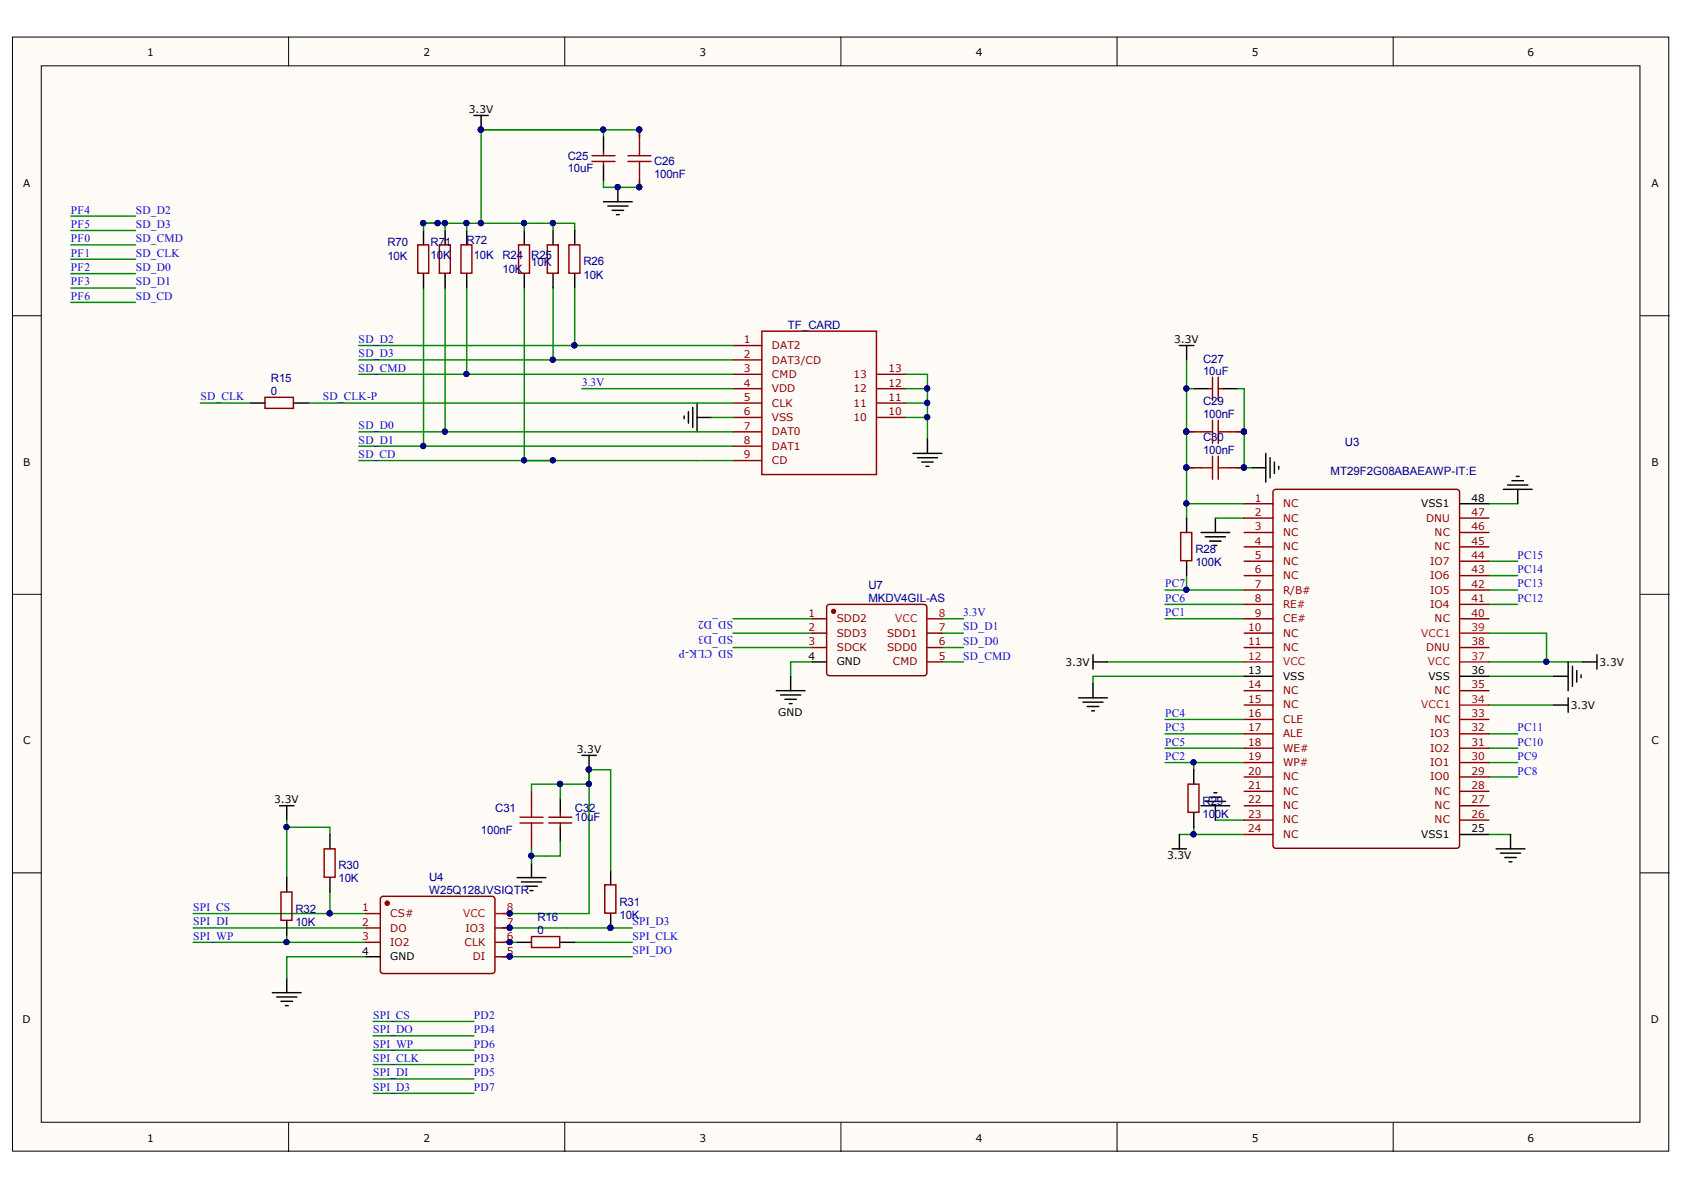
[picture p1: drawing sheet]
<svg xmlns="http://www.w3.org/2000/svg" width="297mm" height="210mm" viewBox="0 0 297 210" stroke-linecap="round" stroke-linejoin="round" font-family="sans-serif">
<defs><g id="words">
<g font-size="2" fill="#000080">
<text x="100.1" y="28.1">C25</text>
<text x="115.4" y="29.1">C26</text>
<text x="100.1" y="30.4">10uF</text>
<text x="115.4" y="31.3">100nF</text>
<text x="68.3" y="43.3">R70</text>
<text x="68.3" y="45.9">10K</text>
<text x="76" y="43.3">R71</text>
<text x="76" y="45.6">10K</text>
<text x="82.3" y="43.1">R72</text>
<text x="83.6" y="45.6">10K</text>
<text x="88.6" y="45.6">R24</text>
<text x="93.7" y="45.6">R25</text>
<text x="93.7" y="46.9">10K</text>
<text x="102.9" y="46.8">R26</text>
<text x="88.6" y="48.2">10K</text>
<text x="102.9" y="49.2">10K</text>
<text x="139" y="58">TF_CARD</text>
<text x="212.2" y="64">C27</text>
<text x="47.8" y="67.3">R15</text>
<text x="47.8" y="69.6">0</text>
<text x="212.2" y="66.1">10uF</text>
<text x="212.2" y="71.4">C29</text>
<text x="212.2" y="73.7">100nF</text>
<text x="212.2" y="77.7">C30</text>
<text x="212.2" y="80">100nF</text>
<text x="234.7" y="83.7">MT29F2G08ABAEAWP-IT:E</text>
<text x="237.2" y="78.7">U3</text>
<text x="210.9" y="97.6">R28</text>
<text x="210.9" y="99.9">100K</text>
<text x="153.2" y="103.8">U7</text>
<text x="153.2" y="106.1">MKDV4GIL-AS</text>
<text x="87.4" y="143.3">C31</text>
<text x="101.4" y="143.3">C3</text>
<text x="103.9" y="143.3">2</text>
<text x="212.1" y="142">R29</text>
<text x="84.8" y="147.1">100nF</text>
<text x="101.4" y="144.8">10uF</text>
<text x="212.1" y="144.2">100K</text>
<text x="59.7" y="153.4">R30</text>
<text x="59.7" y="155.6">10K</text>
<text x="75.7" y="155.4">U4</text>
<text x="52.1" y="161">R32</text>
<text x="75.7" y="157.7">W25Q128JVSIQTR</text>
<text x="109.3" y="159.8">R31</text>
<text x="52.1" y="163.3">10K</text>
<text x="94.8" y="162.4">R16</text>
<text x="94.8" y="164.8">0</text>
<text x="109.3" y="162.1">10K</text>
</g>
<g font-size="2" fill="#00f">
<text x="12.5" y="37.7">PF4</text>
<text x="12.5" y="40.2">PF5</text>
<text x="23.9" y="40.2">SD_D3</text>
<text x="23.9" y="37.7">SD_D2</text>
<text x="12.5" y="42.8">PF0</text>
<text x="12.5" y="45.3">PF1</text>
<text x="12.5" y="47.8">PF2</text>
<text x="23.9" y="42.8">SD_CMD</text>
<text x="23.9" y="45.3">SD_CLK</text>
<text x="23.9" y="47.8">SD_D0</text>
<text x="12.5" y="50.4">PF3</text>
<text x="12.5" y="52.9">PF6</text>
<text x="23.9" y="52.9">SD_CD</text>
<text x="23.9" y="50.4">SD_D1</text>
<text x="63.3" y="65.6">SD_CMD</text>
<text x="63.3" y="63">SD_D3</text>
<text x="63.3" y="60.5">SD_D2</text>
<text x="35.4" y="70.6">SD_CLK</text>
<text x="56.9" y="70.6">SD_CLK-P</text>
<text x="102.7" y="68.1">3.3V</text>
<text x="63.3" y="75.7">SD_D0</text>
<text x="63.3" y="80.8">SD_CD</text>
<text x="63.3" y="78.2">SD_D1</text>
<text x="267.7" y="101.1">PC14</text>
<text x="267.7" y="98.5">PC15</text>
<text x="205.5" y="103.6">PC7</text>
<text x="205.5" y="106.1">PC6</text>
<text x="267.7" y="106.1">PC12</text>
<text x="267.7" y="103.6">PC13</text>
<text x="129.3" y="112.1" transform="rotate(-180 129.3 112.1)">SD_D3</text>
<text x="129.3" y="109.6" transform="rotate(-180 129.3 109.6)">SD_D2</text>
<text x="169.9" y="111.2">SD_D1</text>
<text x="169.9" y="113.8">SD_D0</text>
<text x="169.9" y="108.7">3.3V</text>
<text x="205.5" y="108.7">PC1</text>
<text x="129.3" y="114.7" transform="rotate(-180 129.3 114.7)">SD_CLK-P</text>
<text x="169.9" y="116.3">SD_CMD</text>
<text x="205.5" y="126.5">PC4</text>
<text x="205.5" y="129">PC3</text>
<text x="205.5" y="131.6">PC5</text>
<text x="267.7" y="131.6">PC10</text>
<text x="267.7" y="129">PC11</text>
<text x="205.5" y="134.1">PC2</text>
<text x="267.7" y="136.6">PC8</text>
<text x="267.7" y="134.1">PC9</text>
<text x="34.1" y="160.7">SPI_CS</text>
<text x="34.1" y="163.2">SPI_DI</text>
<text x="34.1" y="165.8">SPI_WP</text>
<text x="111.6" y="163.2">SPI_D3</text>
<text x="111.6" y="165.8">SPI_CLK</text>
<text x="111.6" y="168.3">SPI_DO</text>
<text x="65.8" y="179.7">SPI_CS</text>
<text x="83.6" y="179.7">PD2</text>
<text x="65.8" y="182.3">SPI_DO</text>
<text x="65.8" y="184.8">SPI_WP</text>
<text x="83.6" y="182.3">PD4</text>
<text x="83.6" y="184.8">PD6</text>
<text x="65.8" y="187.3">SPI_CLK</text>
<text x="65.8" y="189.9">SPI_DI</text>
<text x="83.6" y="187.3">PD3</text>
<text x="83.6" y="189.9">PD5</text>
<text x="65.8" y="192.4">SPI_D3</text>
<text x="83.6" y="192.4">PD7</text>
</g>
<g font-size="1.9">
<text x="26" y="9.8">1</text>
<text x="74.7" y="9.8">2</text>
<text x="123.4" y="9.8">3</text>
<text x="172.1" y="9.8">4</text>
<text x="220.8" y="9.8">5</text>
<text x="269.5" y="9.8">6</text>
<text x="82.7" y="19.9">3.3V</text>
<text x="4.1" y="33">A</text>
<text x="291.3" y="33">A</text>
<text x="207.1" y="60.6">3.3V</text>
<text x="4.1" y="82.1">B</text>
<text x="291.3" y="82.1">B</text>
<text x="250.7" y="89.5">VSS1</text>
<text x="259.6" y="88.5">48</text>
<text x="142.6" y="116.3">4</text>
<text x="147.6" y="117.4">GND</text>
<text x="187.9" y="117.5">3.3V</text>
<text x="220.2" y="118.9">13</text>
<text x="226.3" y="119.9">VSS</text>
<text x="252" y="119.9">VSS</text>
<text x="259.6" y="118.9">36</text>
<text x="282.2" y="117.5">3.3V</text>
<text x="277.1" y="125.1">3.3V</text>
<text x="4.1" y="131.3">C</text>
<text x="137.3" y="126.2">GND</text>
<text x="291.3" y="131.3">C</text>
<text x="101.7" y="132.8">3.3V</text>
<text x="48.4" y="141.7">3.3V</text>
<text x="250.7" y="147.8">VSS1</text>
<text x="259.6" y="146.8">25</text>
<text x="205.9" y="151.6">3.3V</text>
<text x="63.9" y="168.4">4</text>
<text x="68.8" y="169.4">GND</text>
<text x="4" y="180.5">D</text>
<text x="291.2" y="180.5">D</text>
<text x="26" y="201.4">1</text>
<text x="74.7" y="201.4">2</text>
<text x="123.4" y="201.4">3</text>
<text x="172.1" y="201.4">4</text>
<text x="220.8" y="201.4">5</text>
<text x="269.5" y="201.4">6</text>
</g>
<g font-size="1.9" fill="#800">
<text x="131.2" y="60.6">1</text>
<text x="131.2" y="63.1">2</text>
<text x="131.2" y="65.7">3</text>
<text x="136.2" y="61.6">DAT2</text>
<text x="136.2" y="64.1">DAT3/CD</text>
<text x="156.7" y="65.7">13</text>
<text x="131.2" y="68.2">4</text>
<text x="131.2" y="70.7">5</text>
<text x="136.2" y="66.7">CMD</text>
<text x="136.2" y="69.2">VDD</text>
<text x="136.2" y="71.7">CLK</text>
<text x="150.5" y="71.7">11</text>
<text x="150.5" y="69.2">12</text>
<text x="150.5" y="66.7">13</text>
<text x="156.7" y="70.7">11</text>
<text x="156.7" y="68.2">12</text>
<text x="131.2" y="73.3">6</text>
<text x="131.2" y="75.8">7</text>
<text x="136.2" y="74.3">VSS</text>
<text x="136.2" y="76.8">DAT0</text>
<text x="150.5" y="74.3">10</text>
<text x="156.7" y="73.3">10</text>
<text x="131.2" y="78.3">8</text>
<text x="131.2" y="80.9">9</text>
<text x="136.2" y="79.3">DAT1</text>
<text x="136.2" y="81.9">CD</text>
<text x="221.3" y="88.5">1</text>
<text x="226.3" y="89.5">NC</text>
<text x="221.3" y="91">2</text>
<text x="221.3" y="93.5">3</text>
<text x="226.3" y="92">NC</text>
<text x="226.3" y="94.5">NC</text>
<text x="251.5" y="92">DNU</text>
<text x="253.1" y="94.5">NC</text>
<text x="259.6" y="93.5">46</text>
<text x="259.6" y="91">47</text>
<text x="221.3" y="96.1">4</text>
<text x="221.3" y="98.6">5</text>
<text x="221.3" y="101.1">6</text>
<text x="226.3" y="97.1">NC</text>
<text x="226.3" y="99.6">NC</text>
<text x="252.3" y="99.6">IO7</text>
<text x="253.1" y="97.1">NC</text>
<text x="259.6" y="101.1">43</text>
<text x="259.6" y="98.6">44</text>
<text x="259.6" y="96.1">45</text>
<text x="221.3" y="103.7">7</text>
<text x="221.3" y="106.2">8</text>
<text x="226.3" y="102.2">NC</text>
<text x="226.3" y="104.7">R/B#</text>
<text x="226.3" y="107.2">RE#</text>
<text x="252.3" y="107.2">IO4</text>
<text x="252.3" y="104.7">IO5</text>
<text x="252.3" y="102.2">IO6</text>
<text x="259.6" y="106.2">41</text>
<text x="259.6" y="103.7">42</text>
<text x="142.6" y="108.7">1</text>
<text x="142.6" y="111.3">2</text>
<text x="142.6" y="113.8">3</text>
<text x="147.6" y="109.8">SDD2</text>
<text x="147.6" y="112.3">SDD3</text>
<text x="156.5" y="112.3">SDD1</text>
<text x="165.6" y="113.8">6</text>
<text x="165.6" y="111.3">7</text>
<text x="220.2" y="111.3">10</text>
<text x="220.2" y="113.8">11</text>
<text x="221.3" y="108.7">9</text>
<text x="226.3" y="109.8">CE#</text>
<text x="226.3" y="112.3">NC</text>
<text x="253.1" y="109.8">NC</text>
<text x="259.6" y="113.8">38</text>
<text x="259.6" y="108.7">40</text>
<text x="147.6" y="114.8">SDCK</text>
<text x="156.5" y="114.8">SDD0</text>
<text x="157.5" y="117.4">CMD</text>
<text x="165.6" y="116.3">5</text>
<text x="226.3" y="114.8">NC</text>
<text x="251.5" y="114.8">DNU</text>
<text x="220.2" y="121.4">14</text>
<text x="220.2" y="124">15</text>
<text x="226.3" y="122.4">NC</text>
<text x="226.3" y="125">NC</text>
<text x="253.1" y="122.4">NC</text>
<text x="259.6" y="121.4">35</text>
<text x="220.2" y="126.5">16</text>
<text x="220.2" y="129">17</text>
<text x="220.2" y="131.6">18</text>
<text x="226.3" y="127.5">CLE</text>
<text x="226.3" y="130">ALE</text>
<text x="252.3" y="130">IO3</text>
<text x="253.1" y="127.5">NC</text>
<text x="259.6" y="131.6">31</text>
<text x="259.6" y="129">32</text>
<text x="259.6" y="126.5">33</text>
<text x="220.2" y="134.1">19</text>
<text x="220.2" y="136.6">20</text>
<text x="226.3" y="132.6">WE#</text>
<text x="226.3" y="135.1">WP#</text>
<text x="226.3" y="137.6">NC</text>
<text x="252.3" y="137.6">IO0</text>
<text x="252.3" y="135.1">IO1</text>
<text x="252.3" y="132.6">IO2</text>
<text x="259.6" y="136.6">29</text>
<text x="259.6" y="134.1">30</text>
<text x="220.2" y="139.2">21</text>
<text x="220.2" y="141.7">22</text>
<text x="226.3" y="140.2">NC</text>
<text x="226.3" y="142.7">NC</text>
<text x="253.1" y="142.7">NC</text>
<text x="253.1" y="140.2">NC</text>
<text x="259.6" y="141.7">27</text>
<text x="259.6" y="139.2">28</text>
<text x="220.2" y="144.2">23</text>
<text x="220.2" y="146.8">24</text>
<text x="226.3" y="145.2">NC</text>
<text x="226.3" y="147.8">NC</text>
<text x="253.1" y="145.2">NC</text>
<text x="259.6" y="144.2">26</text>
<text x="63.9" y="160.7">1</text>
<text x="68.8" y="161.7">CS#</text>
<text x="63.9" y="163.3">2</text>
<text x="63.9" y="165.9">3</text>
<text x="68.8" y="164.3">DO</text>
<text x="68.8" y="166.9">IO2</text>
<text x="82" y="166.9">CLK</text>
<text x="82.1" y="164.3">IO3</text>
<text x="89.4" y="165.9">6</text>
<text x="89.4" y="163.3">7</text>
<text x="83.4" y="169.4">DI</text>
<text x="89.4" y="168.4">5</text>
</g>
<g font-size="1.9" fill="#f00">
<text x="157.9" y="109.8">VCC</text>
<text x="165.6" y="108.7">8</text>
<text x="250.7" y="112.3">VCC1</text>
<text x="259.6" y="111.3">39</text>
<text x="220.2" y="116.3">12</text>
<text x="226.3" y="117.4">VCC</text>
<text x="251.9" y="117.4">VCC</text>
<text x="259.6" y="116.3">37</text>
<text x="250.7" y="125">VCC1</text>
<text x="259.6" y="124">34</text>
<text x="81.7" y="161.7">VCC</text>
<text x="89.4" y="160.7">8</text>
</g>
</g></defs>
<g fill="#fffcf8" stroke="#000" stroke-width=".18">
<path d="M2.2 6.5h292.2v196.6h-292.2z"/>
<path d="M7.3 11.6h282v186.4h-282z"/>
</g>
<g fill="none" stroke="#000" stroke-width=".18">
<path d="M50.9 6.5v5.1M99.6 6.5v5.1M148.3 6.5v5.1M197 6.5v5.1M245.7 6.5v5.1M2.2 55.7h5.1M289.4 55.7h5.1M2.2 104.8h5.1M289.4 104.8h5.1M2.2 154h5.1M289.4 154h5.1M50.9 198.1v5"/>
<path d="M99.6 198.1v5M148.3 198.1v5M197 198.1v5M245.7 198.1v5"/>
</g>
<path d="M134.4 58.4h20.2v25.3h-20.2z" fill="none" stroke="#900" stroke-width=".25"/>
<g fill="none" stroke="#800" stroke-width=".25">
<path d="M104.4 28.5h4.1M104.4 27.5h4.1M106.4 26.7v.8M106.4 28.5v.7M112.8 22.9v2.5M112.8 30.5v2.5M73.7 43.2h1.9v5h-1.9zM77.5 43.2h1.9v5h-1.9zM81.3 43.2h1.9v5h-1.9zM91.5 43.2h1.9v5h-1.9zM96.5 43.2h2v5h-2zM100.4 43.2h1.9v5h-1.9z"/>
<path d="M46.7 70.1h5v1.9h-5zM129.3 60.9h5.1M129.3 63.5h5.1M129.3 66h5.1M129.3 68.6h5.1M129.3 71.1h5.1M129.3 73.6h5.1M129.3 76.2h5.1M129.3 78.7h5.1M154.7 66h5.1M154.7 68.6h5.1M154.7 71.1h5.1"/>
<path d="M154.7 73.6h5.1M209.3 76.2h2.5M213.1 68.6h.8M213.9 66.5v4.1M214.9 68.6h.7M214.9 66.5v4.1M216.9 76.2h2.6M129.3 81.2h5.1M208.3 93.9h1.9v5h-1.9zM209.3 82.5h2.5M216.9 82.5h2.6M219.5 88.9h5"/>
<path d="M219.5 91.4h5M219.5 93.9h5M219.5 96.5h5M219.5 99h5M224.6 86.6l.4-.3h31.9l.5 .3 .1 62.5-.3 .5h-32.2l-.4-.2zM257.6 91.4h5M257.6 93.9h5M257.6 96.5h5M257.6 99h5M143.3 109.1h2.5M143.3 111.7h2.5M143.3 114.2h2.5"/>
<path d="M145.9 106.9l.4-.3 16.9 .1 .3 .4-.1 11.8-.4 .3-16.9-.1-.3-.4zM163.6 111.7h2.5M163.6 114.2h2.5M163.6 116.8h2.5M219.5 101.5h5M219.5 104.1h5M219.5 106.6h5M219.5 109.1h5M219.5 111.7h5M219.5 114.2h5M257.6 101.5h5M257.6 104.1h5"/>
<path d="M257.6 106.6h5M257.6 109.1h5M257.6 114.2h5M93.8 139.6v2.5M209.6 138.3h1.9v5h-1.9zM219.5 121.8h5M219.5 124.4h5M219.5 126.9h5M219.5 129.4h5M219.5 132h5M219.5 134.5h5M219.5 137h5"/>
<path d="M219.5 139.6h5M257.6 121.8h5M257.6 126.9h5M257.6 129.4h5M257.6 132h5M257.6 134.5h5M257.6 137h5M257.6 139.6h5M49.6 157.3h1.9v5h-1.9zM57.2 149.7h1.9v5h-1.9zM67.2 158.4l.4-.3 19.4 .1 .3 .4-.1 12.9-.4 .2h-19.5l-.2-.5zM93.8 147.2v2.5"/>
<path d="M96.8 144.1h4.1M96.8 145.2h4.1M98.8 143.4v.7M98.8 145.2v.7M106.7 156.1h1.9v5h-1.9zM219.5 142.1h5M219.5 144.7h5M219.5 147.2h5M257.6 142.1h5M257.6 144.7h5M64.5 161.1h2.6M64.5 163.7h2.6"/>
<path d="M64.5 166.2h2.6M87.4 163.7h2.5M87.4 166.2h2.5M87.4 168.8h2.5M93.8 165.2h4.9v1.9h-4.9z"/>
</g>
<g fill="none" stroke="#080" stroke-width=".25">
<path d="M12.5 38.1h11.4M74.7 39.4v1.3M77.2 39.4h-2.5h26.7v1.3M78.5 39.4v1.3M82.3 39.4v1.3M84.9 22.9h27.9v1.3M84.9 22.9h21.5v1.3M84.9 22.9v16.5M92.5 39.4v1.3M97.6 39.4v1.3M106.4 31.8v1.2h6.4v-1.2M12.5 40.7h11.4"/>
<path d="M12.5 43.2h11.4M12.5 45.7h11.4M12.5 48.3h11.4M12.5 50.8h11.4M12.5 53.3h11.4M74.7 50.8v27.9M78.5 50.8v25.4M82.3 50.8v15.2M92.5 50.8v30.4h5.1M97.6 50.8v12.7M101.4 50.8v10.1M35.3 71.1h8.9"/>
<path d="M54.4 71.1h74.9M63.3 78.7h66M63.3 76.2h66M63.3 63.5h66M63.3 60.9h66M63.3 66h66M102.6 68.6h26.7M125.5 73.6h3.8M159.8 66h3.8v11.4M159.8 68.6h3.8M159.8 71.1h3.8M159.8 73.6h3.8"/>
<path d="M209.3 63.5v25.4h10.2M209.3 68.6h1.3M209.3 76.2h1.3M218.2 68.6h1.3v13.9M218.2 76.2h1.3M63.3 81.2h66M209.3 88.9v2.5M209.3 82.5h1.3M214.4 91.4h5.1M218.2 82.5h2.5M262.6 88.9h5.1M262.6 99h5.1"/>
<path d="M129.3 109.1h14M129.3 111.7h14M129.3 114.2h14M143.3 116.8h-3.8v2.5M166.1 109.1h3.8M166.1 116.8h3.8M166.1 111.7h3.8M166.1 114.2h3.8M195.3 116.8h24.2M205.5 104.1h14M205.5 106.6h14M205.5 109.1h14"/>
<path d="M209.3 101.5v2.6M219.5 119.3h-26.7v1.3M262.6 116.8h16.5M262.6 111.7h10.2v5.1M262.6 106.6h5.1M262.6 119.3h11.5M262.6 101.5h5.1M262.6 104.1h5.1M98.8 138.3v2.6M103.9 135.8v25.3h-15.2M103.9 135.8h3.8v17.7M103.9 135.8v2.5h-10.1v1.3"/>
<path d="M205.5 134.5h14M205.5 126.9h14M205.5 129.4h14M205.5 132h14M210.6 134.5v1.3M262.6 129.4h5.1M262.6 132h5.1M262.6 124.4h11.5M262.6 137h5.1M262.6 134.5h5.1M50.6 144.7v10.1M50.6 145.9h7.6v1.3"/>
<path d="M58.2 157.3v3.8M93.8 149.7v2.6M98.8 148.5v2.5h-5M208 147.2h11.5M210.6 145.9v1.3M214.4 144.7h5.1M262.6 147.2h3.8M34.1 161.1h30.4M34.1 166.2h30.4M34.1 163.7h30.4M50.6 165v1.2M64.5 168.8h-13.9v3.8"/>
<path d="M88.7 163.7h22.8M88.7 166.2h2.5M88.7 168.8h22.8M101.4 166.2h10.1M65.8 185.2h17.8M65.8 187.8h17.8M65.8 190.3h17.8M65.8 182.7h17.8M65.8 180.2h17.8M65.8 192.9h17.8"/>
</g>
<g fill="#000080" stroke="#000080" stroke-width=".18">
<circle cx="163.5" cy="68.5" r=".46"/>
<circle cx="163.5" cy="71.1" r=".46"/>
<circle cx="163.5" cy="73.6" r=".46"/>
<circle cx="84.8" cy="22.9" r=".46"/>
<circle cx="97.5" cy="81.2" r=".46"/>
<circle cx="92.4" cy="81.2" r=".46"/>
<circle cx="74.6" cy="78.7" r=".46"/>
<circle cx="78.5" cy="76.1" r=".46"/>
<circle cx="97.5" cy="63.4" r=".46"/>
<circle cx="101.3" cy="60.9" r=".47"/>
<circle cx="82.3" cy="66" r=".46"/>
<circle cx="112.7" cy="22.9" r=".46"/>
<circle cx="106.4" cy="22.9" r=".46"/>
<circle cx="108.9" cy="33" r=".46"/>
<circle cx="112.7" cy="33" r=".46"/>
<circle cx="103.9" cy="135.7" r=".46"/>
<circle cx="107.7" cy="163.6" r=".46"/>
<circle cx="89.9" cy="166.2" r=".46"/>
<circle cx="89.9" cy="168.7" r=".46"/>
<circle cx="58.1" cy="161.1" r=".46"/>
<circle cx="50.5" cy="166.2" r=".46"/>
<circle cx="50.5" cy="145.9" r=".46"/>
<circle cx="89.9" cy="161.1" r=".46"/>
<circle cx="103.9" cy="138.3" r=".46"/>
<circle cx="209.2" cy="104" r=".46"/>
<circle cx="210.5" cy="134.5" r=".46"/>
<circle cx="272.7" cy="116.7" r=".46"/>
<circle cx="210.5" cy="147.2" r=".46"/>
<circle cx="209.2" cy="68.5" r=".46"/>
<circle cx="209.2" cy="76.1" r=".46"/>
<circle cx="209.2" cy="82.5" r=".46"/>
<circle cx="209.2" cy="88.8" r=".46"/>
<circle cx="219.4" cy="82.5" r=".46"/>
<circle cx="219.4" cy="76.1" r=".46"/>
<circle cx="89.9" cy="163.6" r=".46"/>
<circle cx="77.2" cy="39.3" r=".47"/>
<circle cx="74.6" cy="39.3" r=".46"/>
<circle cx="78.5" cy="39.3" r=".46"/>
<circle cx="82.3" cy="39.3" r=".46"/>
<circle cx="84.8" cy="39.3" r=".46"/>
<circle cx="92.4" cy="39.3" r=".46"/>
<circle cx="97.5" cy="39.3" r=".46"/>
<circle cx="98.8" cy="138.3" r=".46"/>
<circle cx="93.7" cy="150.9" r=".46"/>
</g>
<g fill="none" stroke="#000" stroke-width=".25">
<path d="M83.6 20.4h2.5M84.9 20.4v2.5M106.4 35.6h5.1M106.4 24.2v2.5M106.4 29.2v2.6M107.2 36.3h3.6M108 37.1h2M108.7 37.9h.5M109 33v2.6M74.7 40.7v2.5M74.7 48.3v2.5M78.5 40.7v2.5"/>
<path d="M78.5 48.3v2.5M82.3 40.7v2.5M82.3 48.3v2.5M92.5 40.7v2.5M92.5 48.3v2.5M97.6 40.7v2.5M97.6 48.3v2.5M101.4 40.7v2.5M101.4 48.3v2.5M44.2 71.1h2.6M51.8 71.1h2.6M120.7 73.4v.5"/>
<path d="M121.4 72.6v2M122.2 71.9v3.5M123 71.1v5.1M123 73.6h2.5M161 80h5.1M163.6 77.4v2.6M208 60.9h2.6M209.3 60.9v2.6M210.6 68.6h2.5M215.6 68.6h2.6M223.3 80v5M161.8 80.7h3.6"/>
<path d="M162.6 81.5h2M163.3 82.3h.5M209.3 91.4v2.5M209.3 99v2.5M211.8 93.9h5.1M212.6 94.7h3.6M213.4 95.4h2M214.1 96.2h.5M214.4 91.4v2.5M220.7 82.5h2.6M224 80.7v3.6M224.8 81.5v2"/>
<path d="M225.6 82.3v.5M257.6 88.9h5M265.2 86.3h5.1M265.9 85.6h3.6M266.7 84.8h2M267.5 84h.5M267.7 86.3v2.6M139.5 119.3v2.5M143.3 116.8h2.5M192.8 115.5v2.5M192.8 116.8h2.5M219.5 119.3h5"/>
<path d="M257.6 119.3h5M274.1 119.3h2.5M276.6 116.8v5M277.4 117.5v3.6M278.1 118.3v2M278.9 119v.5M279.1 116.8h2.6M281.7 115.5v2.5M102.6 133.2h2.6M103.9 133.2v2.6M136.9 121.8h5.1M137.7 122.6h3.5"/>
<path d="M138.4 123.3h2.1M139.2 124.1h.5M190.3 123.1h5M191 123.9h3.6M191.8 124.6h2M192.5 125.4h.5M192.8 120.6v2.5M210.6 135.8v2.5M214.1 139.8h.5M274.1 124.4h2.5M276.6 123.1v2.5M49.3 142.1h2.5"/>
<path d="M50.6 142.1v2.6M50.6 154.8v2.5M58.2 147.2v2.5M58.2 154.8v2.5M91.2 154.8h5.1M92 155.6h3.5M92.7 156.3h2.1M93.5 157.1h.5M93.8 152.3v2.5M98.8 140.9v2.5M98.8 145.9v2.6M107.7 153.5v2.6"/>
<path d="M206.8 149.7h2.5M208 147.2v2.5M210.6 143.4v2.5M211.8 142.1h5.1M212.6 141.4h3.6M213.4 140.6h2M214.4 142.1v2.6M257.6 147.2h5M263.9 149.7h5.1M264.7 150.5h3.5M265.4 151.3h2.1M266.2 152h.5"/>
<path d="M266.4 147.2v2.5M48 175.1h5.1M48.8 175.9h3.6M49.6 176.6h2M50.3 177.4h.5M50.6 162.4v2.6M50.6 172.6v2.5M64.5 168.8h2.6M91.2 166.2h2.6M98.8 166.2h2.6M107.7 161.1v2.6"/>
</g>
<g fill="none" stroke="#a00000" stroke-width=".25">
<path d="M110.8 28.5h4M110.8 27.5h4M112.8 25.4v2.1M112.8 28.5v2M211.8 76.2h2.1M213.9 74.1v4.1M214.9 76.2h2M214.9 74.1v4.1M211.8 82.5h2.1M213.9 80.5v4M214.9 80.5v4M214.9 82.5h2"/>
<path d="M91.7 144.1h4.1M91.7 145.2h4.1M93.8 142.1v2M93.8 145.2v2"/>
</g>
<g fill="#800" stroke="#800" stroke-width=".25">
<circle cx="68.3" cy="159.3" r=".33"/>
<circle cx="147" cy="107.8" r=".34"/>
</g>
<path d="M163.6 109.1h2.5M219.5 116.8h5M257.6 116.8h5M257.6 111.7h5M257.6 124.4h5M87.4 161.1h2.5" fill="none" stroke="#f00" stroke-width=".25"/>
<use href="#words"/>
</svg>
